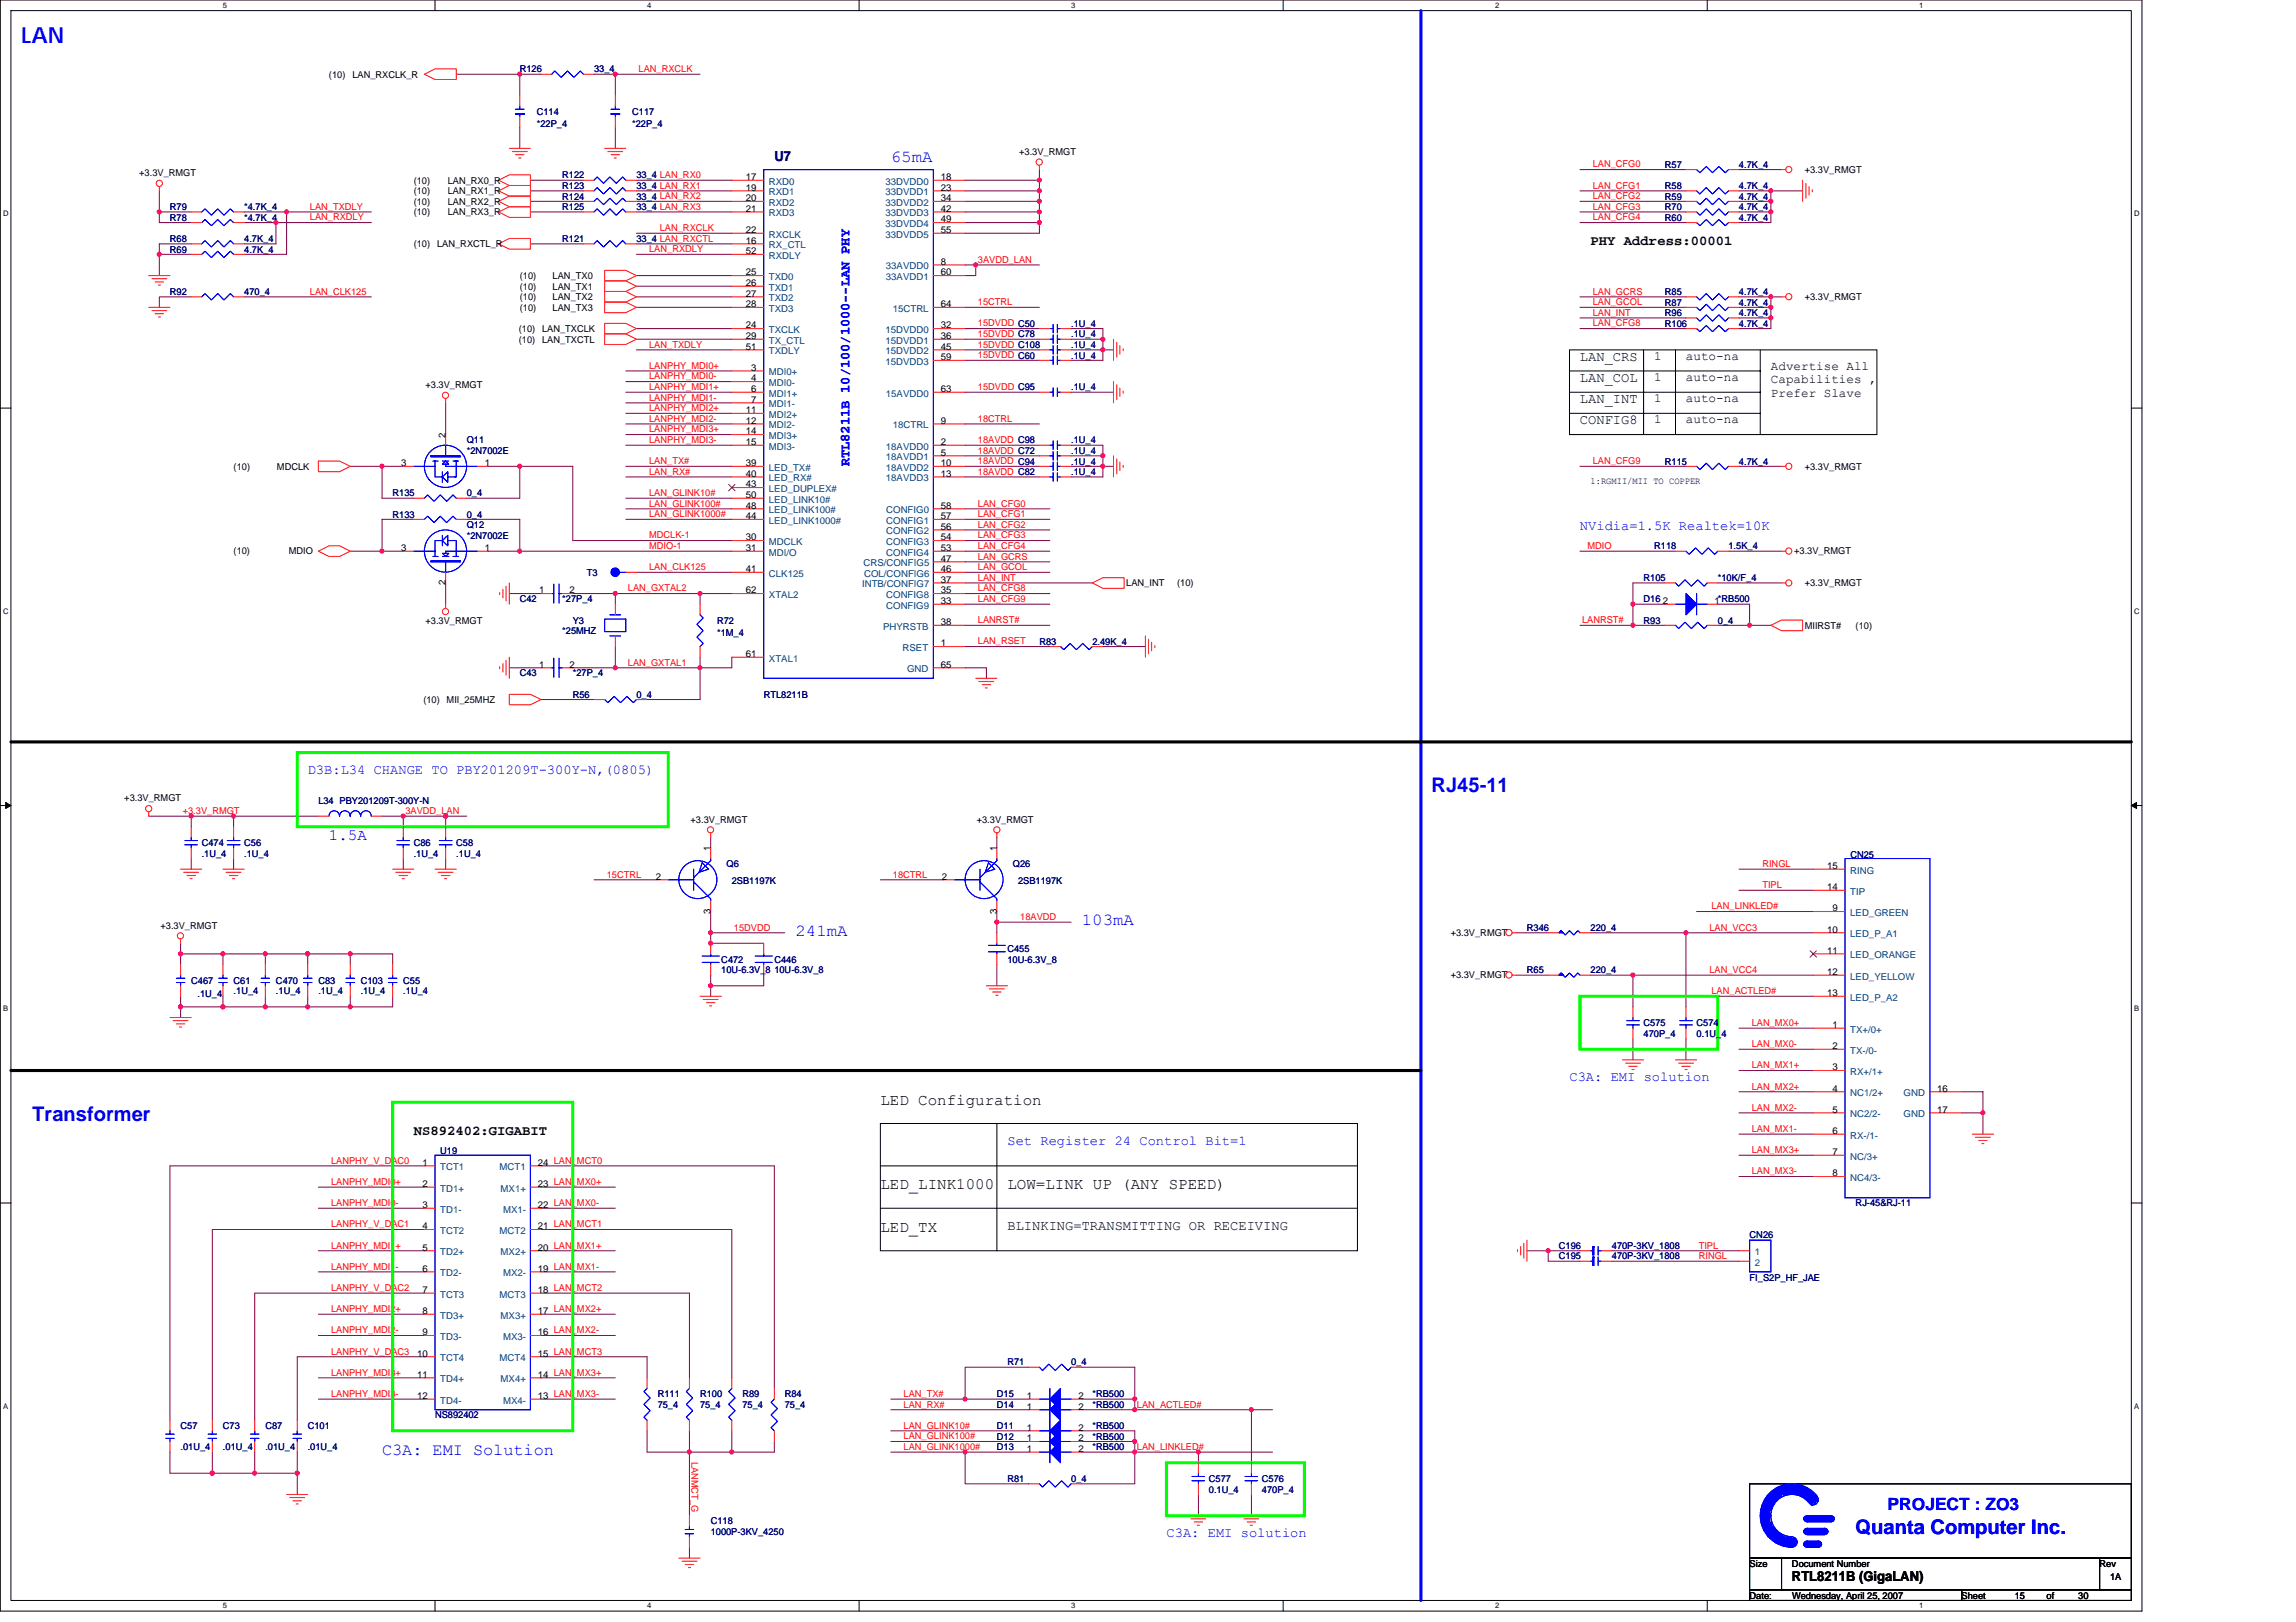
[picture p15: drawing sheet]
<svg xmlns="http://www.w3.org/2000/svg" width="297mm" height="210mm" viewBox="0 0 297 210" stroke-linecap="round" stroke-linejoin="round" font-family="sans-serif">
<defs><g id="words">
<text font-size="2.9" fill="#00f" x="2.8" y="5.5">LAN</text>
<g font-size="2.6" fill="#00f">
<text x="185.2" y="102.6">RJ45-11</text>
<text x="4.2" y="145.1">Transformer</text>
<text x="240.1" y="198.6">Quanta Computer Inc.</text>
</g>
<g font-size="2.2" fill="#00f">
<text x="115.2" y="20.9">65mA</text>
<text x="140" y="119.7">103mA</text>
<text x="102.9" y="121.1">241mA</text>
<text x="49.4" y="188.3">C3A: EMI Solution</text>
<text x="244.2" y="195.4">PROJECT : ZO3</text>
</g>
<text font-size="2.1" fill="#00f" x="42.6" y="108.6">1.5A</text>
<g font-size="2.1">
<text x="113.9" y="142.9">LED Configuration</text>
<text x="113.9" y="153.9">LED_LINK1000</text>
<text x="130.3" y="153.9">LOW=LINK UP (ANY SPEED)</text>
<text x="113.9" y="159.4">LED_TX</text>
</g>
<text font-size="1.8" fill="#000080" x="100.2" y="20.8">U7</text>
<g font-size="1.8">
<text x="205.8" y="31.6">PHY Address:00001</text>
<text x="204.4" y="46.7">LAN_CRS</text>
<text x="204.4" y="52.2">LAN_INT</text>
<text x="204.4" y="49.4">LAN_COL</text>
<text x="204.4" y="54.9">CONFIG8</text>
<text x="53.5" y="146.9">NS892402:GIGABIT</text>
<text x="130.3" y="159.1">BLINKING=TRANSMITTING OR RECEIVING</text>
<text x="231.8" y="204.7">RTL8211B (GigaLAN)</text>
</g>
<g font-size="1.8" fill="#00f">
<text x="109.9" y="60.3" transform="rotate(-90 109.9 60.3)">RTL8211B 10/100/1000--LAN PHY</text>
<text x="204.4" y="68.6">NVidia=1.5K Realtek=10K</text>
<text x="39.8" y="100.2">D3B:L34 CHANGE TO PBY201209T-300Y-N,(0805)</text>
<text x="203" y="139.9">C3A: EMI solution</text>
<text x="130.3" y="148.2">Set Register 24 Control Bit=1</text>
<text x="150.9" y="198.9">C3A: EMI solution</text>
</g>
<g font-size="1.6">
<text x="214" y="46.5">1</text>
<text x="218.1" y="46.5">auto-na</text>
<text x="229.1" y="47.9">Advertise All</text>
<text x="214" y="49.3">1</text>
<text x="214" y="52">1</text>
<text x="218.1" y="49.3">auto-na</text>
<text x="218.1" y="52">auto-na</text>
<text x="229.1" y="49.6">Capabilities ,</text>
<text x="229.1" y="51.3">Prefer Slave</text>
<text x="214" y="54.8">1</text>
<text x="218.1" y="54.8">auto-na</text>
</g>
<g font-size="1.2">
<text x="42.6" y="10">(10)</text>
<text x="45.6" y="10">LAN_RXCLK_R</text>
<text x="18" y="22.8">+3.3V_RMGT</text>
<text x="53.5" y="23.7">(10)</text>
<text x="57.9" y="23.7">LAN_RX0_R</text>
<text x="96.5" y="23.3">17</text>
<text x="121.7" y="23.3">18</text>
<text x="131.8" y="20">+3.3V_RMGT</text>
<text x="233.5" y="22.4">+3.3V_RMGT</text>
<text x="53.5" y="25.1">(10)</text>
<text x="53.5" y="26.5">(10)</text>
<text x="53.5" y="27.9">(10)</text>
<text x="57.9" y="25.1">LAN_RX1_R</text>
<text x="57.9" y="26.5">LAN_RX2_R</text>
<text x="57.9" y="27.9">LAN_RX3_R</text>
<text x="96.5" y="24.7">19</text>
<text x="96.5" y="26">20</text>
<text x="96.5" y="27.4">21</text>
<text x="121.7" y="24.7">23</text>
<text x="121.7" y="26">34</text>
<text x="121.7" y="27.4">42</text>
<text x="121.7" y="28.8">49</text>
<text x="53.5" y="32">(10)</text>
<text x="56.6" y="32">LAN_RXCTL_R</text>
<text x="96.5" y="31.5">16</text>
<text x="96.5" y="30.2">22</text>
<text x="96.5" y="35.6">25</text>
<text x="96.5" y="32.9">52</text>
<text x="121.7" y="34.3">8</text>
<text x="121.7" y="35.6">60</text>
<text x="121.7" y="30.2">55</text>
<text x="67.2" y="36.1">(10)</text>
<text x="67.2" y="37.5">(10)</text>
<text x="67.2" y="38.8">(10)</text>
<text x="67.2" y="40.2">(10)</text>
<text x="71.5" y="36.1">LAN_TX0</text>
<text x="71.5" y="37.5">LAN_TX1</text>
<text x="71.5" y="38.8">LAN_TX2</text>
<text x="71.5" y="40.2">LAN_TX3</text>
<text x="96.5" y="37">26</text>
<text x="96.5" y="38.4">27</text>
<text x="96.5" y="39.8">28</text>
<text x="121.7" y="39.8">64</text>
<text x="233.5" y="38.8">+3.3V_RMGT</text>
<text x="67.1" y="43">(10)</text>
<text x="67.1" y="44.3">(10)</text>
<text x="70.1" y="43">LAN_TXCLK</text>
<text x="70.1" y="44.3">LAN_TXCTL</text>
<text x="96.5" y="42.5">24</text>
<text x="96.5" y="43.9">29</text>
<text x="96.5" y="45.3">51</text>
<text x="97.2" y="48">3</text>
<text x="121.7" y="42.5">32</text>
<text x="121.7" y="43.9">36</text>
<text x="121.7" y="45.3">45</text>
<text x="121.7" y="46.6">59</text>
<text x="55.1" y="50.2">+3.3V_RMGT</text>
<text x="96.5" y="53.5">11</text>
<text x="97.2" y="49.4">4</text>
<text x="97.2" y="50.7">6</text>
<text x="97.2" y="52.1">7</text>
<text x="121.7" y="50.7">63</text>
<text x="57.6" y="56.7" transform="rotate(-90 57.6 56.7)">2</text>
<text x="96.5" y="54.8">12</text>
<text x="96.5" y="56.2">14</text>
<text x="96.5" y="57.6">15</text>
<text x="121.7" y="57.6">2</text>
<text x="121.7" y="59">5</text>
<text x="121.7" y="54.8">9</text>
<text x="30.2" y="60.8">(10)</text>
<text x="35.8" y="60.8">MDCLK</text>
<text x="51.9" y="60.3">3</text>
<text x="62.7" y="60.3">1</text>
<text x="96.5" y="65.8">48</text>
<text x="96.5" y="63.1">43</text>
<text x="96.5" y="61.7">40</text>
<text x="96.5" y="60.3">39</text>
<text x="96.5" y="64.5">50</text>
<text x="121.7" y="60.3">10</text>
<text x="121.7" y="61.7">13</text>
<text x="121.7" y="65.8">58</text>
<text x="205.8" y="62.7">1:RGMII/MII TO COPPER</text>
<text x="233.5" y="60.8">+3.3V_RMGT</text>
<text x="30.2" y="71.8">(10)</text>
<text x="37.4" y="71.8">MDIO</text>
<text x="51.9" y="71.3">3</text>
<text x="62.7" y="71.3">1</text>
<text x="96.5" y="67.2">44</text>
<text x="96.5" y="69.9">30</text>
<text x="96.5" y="71.3">31</text>
<text x="121.7" y="67.2">57</text>
<text x="121.7" y="68.6">56</text>
<text x="121.7" y="69.9">54</text>
<text x="121.7" y="71.3">53</text>
<text x="232.1" y="71.8">+3.3V_RMGT</text>
<text x="57.6" y="75.7" transform="rotate(-90 57.6 75.7)">2</text>
<text x="69.7" y="76.8">1</text>
<text x="73.7" y="76.8">2</text>
<text x="96.5" y="74">41</text>
<text x="96.5" y="76.8">62</text>
<text x="121.7" y="72.7">47</text>
<text x="121.7" y="75.4">37</text>
<text x="121.7" y="74">46</text>
<text x="121.7" y="76.8">35</text>
<text x="145.7" y="75.9">LAN_INT</text>
<text x="152.3" y="75.9">(10)</text>
<text x="233.5" y="75.9">+3.3V_RMGT</text>
<text x="55.1" y="80.7">+3.3V_RMGT</text>
<text x="121.7" y="80.9">38</text>
<text x="121.7" y="83.7">1</text>
<text x="121.7" y="78.2">33</text>
<text x="215.1" y="78.2">2</text>
<text x="221.8" y="78.2">1*RB500</text>
<text x="233.5" y="81.4">MIIRST#</text>
<text x="240.1" y="81.4">(10)</text>
<text x="69.7" y="86.4">1</text>
<text x="73.7" y="86.4">2</text>
<text x="96.5" y="85">61</text>
<text x="121.7" y="86.4">65</text>
<text x="54.8" y="91">(10)</text>
<text x="57.8" y="91">MII_25MHZ</text>
<text x="16.1" y="103.7">+3.3V_RMGT</text>
<text x="89.3" y="106.5">+3.3V_RMGT</text>
<text x="126.4" y="106.5">+3.3V_RMGT</text>
<text x="84.8" y="113.8">2</text>
<text x="91.9" y="110.2" transform="rotate(-90 91.9 110.2)">1</text>
<text x="121.9" y="113.8">2</text>
<text x="128.9" y="110.2" transform="rotate(-90 128.9 110.2)">1</text>
<text x="236.4" y="112.5">15</text>
<text x="91.9" y="118.2" transform="rotate(-90 91.9 118.2)">3</text>
<text x="128.9" y="118.2" transform="rotate(-90 128.9 118.2)">3</text>
<text x="236.4" y="115.2">14</text>
<text x="237.1" y="117.9">9</text>
<text x="20.8" y="120.2">+3.3V_RMGT</text>
<text x="187.7" y="121.1">+3.3V_RMGT</text>
<text x="236.4" y="120.7">10</text>
<text x="236.4" y="123.4">11</text>
<text x="187.7" y="126.6">+3.3V_RMGT</text>
<text x="236.4" y="126.2">12</text>
<text x="236.4" y="128.9">13</text>
<text x="237.1" y="135.8">2</text>
<text x="237.1" y="133">1</text>
<text x="237.1" y="138.5">3</text>
<text x="237.1" y="141.3">4</text>
<text x="237.1" y="144">5</text>
<text x="250.6" y="141.3">16</text>
<text x="250.6" y="144">17</text>
<text x="237.1" y="146.7">6</text>
<text x="237.1" y="149.5">7</text>
<text x="54.6" y="150.9">1</text>
<text x="54.6" y="153.6">2</text>
<text x="69.6" y="150.9">24 LAN_MCT0</text>
<text x="69.6" y="153.6">23 LAN_MX0+</text>
<text x="237.1" y="152.2">8</text>
<text x="54.6" y="156.3">3</text>
<text x="54.6" y="161.8">5</text>
<text x="54.6" y="159.1">4</text>
<text x="69.6" y="156.3">22 LAN_MX0-</text>
<text x="69.6" y="159.1">21 LAN_MCT1</text>
<text x="69.6" y="161.8">20 LAN_MX1+</text>
<text x="54.6" y="164.6">6</text>
<text x="54.6" y="167.3">7</text>
<text x="69.6" y="164.6">19 LAN_MX1-</text>
<text x="69.6" y="167.3">18 LAN_MCT2</text>
<text x="54.6" y="170.1">8</text>
<text x="54.6" y="172.8">9</text>
<text x="69.6" y="172.8">16 LAN_MX2-</text>
<text x="69.6" y="170.1">17 LAN_MX2+</text>
<text x="54" y="175.6">10</text>
<text x="54" y="178.3">11</text>
<text x="69.6" y="175.6">15 LAN_MCT3</text>
<text x="69.6" y="178.3">14 LAN_MX3+</text>
<text x="54" y="181">12</text>
<text x="69.6" y="181">13 LAN_MX3-</text>
<text x="132.8" y="181">1</text>
<text x="132.8" y="182.4">1</text>
<text x="132.8" y="185.1">1</text>
<text x="139.5" y="181">2</text>
<text x="139.5" y="182.4">2</text>
<text x="139.5" y="185.1">2</text>
<text x="132.8" y="186.5">1</text>
<text x="132.8" y="187.9">1</text>
<text x="139.5" y="186.5">2</text>
<text x="139.5" y="187.9">2</text>
<text x="226.4" y="202.8">Size</text>
<text x="231.8" y="202.8">Document Number</text>
<text x="271.6" y="202.8">Rev</text>
<text x="226.4" y="206.9">Date:</text>
<text x="231.8" y="206.9">Wednesday, April 25, 2007</text>
<text x="253.8" y="206.9">Sheet</text>
<text x="260.6" y="206.9">15</text>
<text x="264.8" y="206.9">of</text>
<text x="268.9" y="206.9">30</text>
<text x="273" y="204.4">1A</text>
</g>
<g font-size="1.2" fill="#000080">
<text x="67.2" y="9.4">R126</text>
<text x="76.9" y="9.4">33_4</text>
<text x="69.4" y="16.5">*22P_4</text>
<text x="69.4" y="14.8">C114</text>
<text x="81.8" y="16.5">*22P_4</text>
<text x="81.8" y="14.8">C117</text>
<text x="72.7" y="23.1">R122</text>
<text x="82.3" y="23.1">33_4 LAN_RX0</text>
<text x="215.4" y="21.7">R57</text>
<text x="225" y="21.7">4.7K_4</text>
<text x="22" y="28.6">R78</text>
<text x="22" y="27.2">R79</text>
<text x="31.6" y="28.6">*4.7K_4</text>
<text x="31.6" y="27.2">*4.7K_4</text>
<text x="72.7" y="27.2">R125</text>
<text x="72.7" y="24.4">R123</text>
<text x="72.7" y="25.8">R124</text>
<text x="82.3" y="27.2">33_4 LAN_RX3</text>
<text x="82.3" y="24.4">33_4 LAN_RX1</text>
<text x="82.3" y="25.8">33_4 LAN_RX2</text>
<text x="215.4" y="27.2">R70</text>
<text x="215.4" y="25.8">R59</text>
<text x="215.4" y="24.4">R58</text>
<text x="215.4" y="28.6">R60</text>
<text x="225" y="27.2">4.7K_4</text>
<text x="225" y="25.8">4.7K_4</text>
<text x="225" y="24.4">4.7K_4</text>
<text x="225" y="28.6">4.7K_4</text>
<text x="22" y="31.3">R68</text>
<text x="22" y="32.7">R69</text>
<text x="31.6" y="31.3">4.7K_4</text>
<text x="31.6" y="32.7">4.7K_4</text>
<text x="72.7" y="31.3">R121</text>
<text x="82.3" y="31.3">33_4 LAN_RXCTL</text>
<text x="22" y="38.2">R92</text>
<text x="31.6" y="38.2">470_4</text>
<text x="215.4" y="38.2">R85</text>
<text x="215.4" y="39.5">R87</text>
<text x="215.4" y="40.9">R96</text>
<text x="225" y="38.2">4.7K_4</text>
<text x="225" y="39.5">4.7K_4</text>
<text x="225" y="40.9">4.7K_4</text>
<text x="138.6" y="45">.1U_4</text>
<text x="138.6" y="46.4">.1U_4</text>
<text x="138.6" y="42.3">.1U_4</text>
<text x="138.6" y="43.6">.1U_4</text>
<text x="215.4" y="42.3">R106</text>
<text x="225" y="42.3">4.7K_4</text>
<text x="138.6" y="50.5">.1U_4</text>
<text x="60.4" y="57.4">Q11</text>
<text x="60.4" y="58.7">*2N7002E</text>
<text x="138.6" y="57.4">.1U_4</text>
<text x="138.6" y="58.7">.1U_4</text>
<text x="50.8" y="64.2">R135</text>
<text x="60.4" y="64.2">0_4</text>
<text x="138.6" y="61.5">.1U_4</text>
<text x="138.6" y="60.1">.1U_4</text>
<text x="215.4" y="60.1">R115</text>
<text x="225" y="60.1">4.7K_4</text>
<text x="50.8" y="67">R133</text>
<text x="60.4" y="67">0_4</text>
<text x="60.4" y="68.3">Q12</text>
<text x="60.4" y="69.7">*2N7002E</text>
<text x="214" y="71.1">R118</text>
<text x="223.6" y="71.1">1.5K_4</text>
<text x="67.2" y="77.9">C42</text>
<text x="72.7" y="77.9">*27P_4</text>
<text x="75.9" y="74.5">T3</text>
<text x="212.6" y="77.9">D16</text>
<text x="212.6" y="75.2">R105</text>
<text x="222.2" y="75.2">*10K/F_4</text>
<text x="72.7" y="82">*25MHZ</text>
<text x="74.1" y="80.7">Y3</text>
<text x="92.8" y="80.7">R72</text>
<text x="92.8" y="82.3">*1M_4</text>
<text x="134.5" y="83.4">R83</text>
<text x="141.3" y="83.4">2.49K_4</text>
<text x="212.6" y="80.7">R93</text>
<text x="222.2" y="80.7">0_4</text>
<text x="67.2" y="87.5">C43</text>
<text x="74.1" y="87.5">*27P_4</text>
<text x="74.1" y="90.3">R56</text>
<text x="82.3" y="90.3">0_4</text>
<text x="98.8" y="90.3">RTL8211B</text>
<text x="41.2" y="104">L34 PBY201209T-300Y-N</text>
<text x="26.1" y="109.5">C474</text>
<text x="26.1" y="110.8">.1U_4</text>
<text x="31.6" y="109.5">C56</text>
<text x="31.6" y="110.8">.1U_4</text>
<text x="53.5" y="109.5">C86</text>
<text x="53.5" y="110.8">.1U_4</text>
<text x="59" y="109.5">C58</text>
<text x="59" y="110.8">.1U_4</text>
<text x="94" y="112.2">Q6</text>
<text x="131" y="112.2">Q26</text>
<text x="239.4" y="111">CN25</text>
<text x="94.7" y="114.4">2SB1197K</text>
<text x="131.7" y="114.4">2SB1197K</text>
<text x="93.3" y="124.6">C472</text>
<text x="93.3" y="125.9">10U-6.3V_8</text>
<text x="100.2" y="124.6">C446</text>
<text x="100.2" y="125.9">10U-6.3V_8</text>
<text x="130.3" y="123.2">C455</text>
<text x="130.3" y="124.6">10U-6.3V_8</text>
<text x="197.5" y="125.9">R65</text>
<text x="197.5" y="120.5">R346</text>
<text x="205.8" y="120.5">220_4</text>
<text x="205.8" y="125.9">220_4</text>
<text x="24.7" y="127.3">C467</text>
<text x="25.5" y="129">.1U_4</text>
<text x="30.2" y="127.3">C61</text>
<text x="30.2" y="128.7">.1U_4</text>
<text x="35.7" y="127.3">C470</text>
<text x="35.7" y="128.7">.1U_4</text>
<text x="41.2" y="127.3">C83</text>
<text x="41.2" y="128.7">.1U_4</text>
<text x="46.7" y="127.3">C103</text>
<text x="46.7" y="128.7">.1U_4</text>
<text x="52.2" y="127.3">C55</text>
<text x="52.2" y="128.7">.1U_4</text>
<text x="212.6" y="132.8">C575</text>
<text x="212.6" y="134.2">470P_4</text>
<text x="219.5" y="132.8">C574</text>
<text x="219.5" y="134.2">0.1U_4</text>
<text x="57" y="149.4">U19</text>
<text x="201.7" y="161.6">C196</text>
<text x="208.5" y="161.6">470P-3KV_1808</text>
<text x="226.4" y="160.2">CN26</text>
<text x="240.1" y="156.1">RJ-45&amp;RJ-11</text>
<text x="201.7" y="163">C195</text>
<text x="208.5" y="163">470P-3KV_1808</text>
<text x="226.4" y="165.7">FI_S2P_HF_JAE</text>
<text x="130.3" y="176.7">R71</text>
<text x="138.6" y="176.7">0_4</text>
<text x="23.4" y="184.9">C57</text>
<text x="28.8" y="184.9">C73</text>
<text x="34.3" y="184.9">C87</text>
<text x="39.8" y="184.9">C101</text>
<text x="56.3" y="183.6">NS892402</text>
<text x="85.1" y="180.8">R111</text>
<text x="85.1" y="182.2">75_4</text>
<text x="90.6" y="180.8">R100</text>
<text x="90.6" y="182.2">75_4</text>
<text x="96.1" y="180.8">R89</text>
<text x="96.1" y="182.2">75_4</text>
<text x="101.5" y="180.8">R84</text>
<text x="101.5" y="182.2">75_4</text>
<text x="129" y="180.8">D15</text>
<text x="129" y="182.2">D14</text>
<text x="129" y="184.9">D11</text>
<text x="141.3" y="180.8">*RB500</text>
<text x="141.3" y="182.2">*RB500</text>
<text x="141.3" y="184.9">*RB500</text>
<text x="23.4" y="187.7">.01U_4</text>
<text x="28.8" y="187.7">.01U_4</text>
<text x="34.3" y="187.7">.01U_4</text>
<text x="39.8" y="187.7">.01U_4</text>
<text x="129" y="186.3">D12</text>
<text x="129" y="187.7">D13</text>
<text x="130.3" y="191.8">R81</text>
<text x="138.6" y="191.8">0_4</text>
<text x="141.3" y="186.3">*RB500</text>
<text x="141.3" y="187.7">*RB500</text>
<text x="156.4" y="191.8">C577</text>
<text x="163.3" y="191.8">C576</text>
<text x="91.9" y="197.3">C118</text>
<text x="156.4" y="193.1">0.1U_4</text>
<text x="163.3" y="193.1">470P_4</text>
<text x="91.9" y="198.6">1000P-3KV_4250</text>
</g>
<g font-size="1.2" fill="#f00">
<text x="82.6" y="9.3">LAN_RXCLK</text>
<text x="206.1" y="21.7">LAN_CFG0</text>
<text x="40.1" y="28.5">LAN_RXDLY</text>
<text x="40.1" y="27.2">LAN_TXDLY</text>
<text x="85.4" y="29.9">LAN_RXCLK</text>
<text x="206.1" y="24.4">LAN_CFG1</text>
<text x="206.1" y="25.8">LAN_CFG2</text>
<text x="206.1" y="27.2">LAN_CFG3</text>
<text x="206.1" y="28.5">LAN_CFG4</text>
<text x="84" y="32.6">LAN_RXDLY</text>
<text x="126.5" y="34">3AVDD_LAN</text>
<text x="40.1" y="38.1">LAN_CLK125</text>
<text x="126.5" y="39.5">15CTRL</text>
<text x="206.1" y="39.5">LAN_GCOL</text>
<text x="206.1" y="40.9">LAN_INT</text>
<text x="206.1" y="38.1">LAN_GCRS</text>
<text x="84" y="47.7">LANPHY_MDI0+</text>
<text x="84" y="45">LAN_TXDLY</text>
<text x="126.5" y="43.6">15DVDD C78</text>
<text x="126.5" y="45">15DVDD C108</text>
<text x="126.5" y="46.4">15DVDD C60</text>
<text x="126.5" y="42.2">15DVDD C50</text>
<text x="206.1" y="42.2">LAN_CFG8</text>
<text x="84" y="50.5">LANPHY_MDI1+</text>
<text x="84" y="53.2">LANPHY_MDI2+</text>
<text x="84" y="51.9">LANPHY_MDI1-</text>
<text x="84" y="49.1">LANPHY_MDI0-</text>
<text x="126.5" y="50.5">15DVDD C95</text>
<text x="84" y="56">LANPHY_MDI3+</text>
<text x="84" y="57.3">LANPHY_MDI3-</text>
<text x="84" y="54.6">LANPHY_MDI2-</text>
<text x="126.5" y="57.3">18AVDD C98</text>
<text x="126.5" y="54.6">18CTRL</text>
<text x="126.5" y="58.7">18AVDD C72</text>
<text x="84" y="64.2">LAN_GLINK10#</text>
<text x="84" y="65.6">LAN_GLINK100#</text>
<text x="84" y="60.1">LAN_TX#</text>
<text x="84" y="61.4">LAN_RX#</text>
<text x="126.5" y="61.4">18AVDD C82</text>
<text x="126.5" y="60.1">18AVDD C94</text>
<text x="126.5" y="65.6">LAN_CFG0</text>
<text x="206.1" y="60.1">LAN_CFG9</text>
<text x="84" y="71.1">MDIO-1</text>
<text x="84" y="69.7">MDCLK-1</text>
<text x="84" y="66.9">LAN_GLINK1000#</text>
<text x="126.5" y="69.7">LAN_CFG3</text>
<text x="126.5" y="66.9">LAN_CFG1</text>
<text x="126.5" y="71.1">LAN_CFG4</text>
<text x="126.5" y="68.3">LAN_CFG2</text>
<text x="205.4" y="71.1">MDIO</text>
<text x="81.2" y="76.5">LAN_GXTAL2</text>
<text x="84" y="73.8">LAN_CLK125</text>
<text x="126.5" y="77.9">LAN_CFG9</text>
<text x="126.5" y="72.4">LAN_GCRS</text>
<text x="126.5" y="73.8">LAN_GCOL</text>
<text x="126.5" y="76.5">LAN_CFG8</text>
<text x="126.5" y="75.2">LAN_INT</text>
<text x="126.5" y="83.4">LAN_RSET</text>
<text x="126.5" y="80.6">LANRST#</text>
<text x="204.7" y="80.6">LANRST#</text>
<text x="81.2" y="86.1">LAN_GXTAL1</text>
<text x="23.6" y="105.3">+3.3V_RMGT</text>
<text x="52.4" y="105.3">3AVDD_LAN</text>
<text x="78.5" y="113.6">15CTRL</text>
<text x="115.5" y="113.6">18CTRL</text>
<text x="228" y="112.2">RINGL</text>
<text x="132" y="119.1">18AVDD</text>
<text x="221.4" y="117.7">LAN_LINKLED#</text>
<text x="228" y="114.9">TIPL</text>
<text x="95" y="120.4">15DVDD</text>
<text x="221.1" y="120.4">LAN_VCC3</text>
<text x="221.1" y="125.9">LAN_VCC4</text>
<text x="221.4" y="128.7">LAN_ACTLED#</text>
<text x="226.6" y="132.8">LAN_MX0+</text>
<text x="226.6" y="135.5">LAN_MX0-</text>
<text x="226.6" y="138.3">LAN_MX1+</text>
<text x="226.6" y="141">LAN_MX2+</text>
<text x="226.6" y="143.7">LAN_MX2-</text>
<text x="226.6" y="149.2">LAN_MX3+</text>
<text x="226.6" y="146.5">LAN_MX1-</text>
<text x="42.8" y="153.4">LANPHY_MDI0+</text>
<text x="42.8" y="150.6">LANPHY_V_DAC0</text>
<text x="226.6" y="152">LAN_MX3-</text>
<text x="42.8" y="156.1">LANPHY_MDI0-</text>
<text x="42.8" y="161.6">LANPHY_MDI1+</text>
<text x="42.8" y="158.8">LANPHY_V_DAC1</text>
<text x="219.8" y="161.6">TIPL</text>
<text x="42.8" y="167.1">LANPHY_V_DAC2</text>
<text x="42.8" y="164.3">LANPHY_MDI1-</text>
<text x="219.8" y="162.9">RINGL</text>
<text x="42.8" y="169.8">LANPHY_MDI2+</text>
<text x="42.8" y="172.6">LANPHY_MDI2-</text>
<text x="42.8" y="175.3">LANPHY_V_DAC3</text>
<text x="42.8" y="178">LANPHY_MDI3+</text>
<text x="42.8" y="180.8">LANPHY_MDI3-</text>
<text x="116.9" y="184.9">LAN_GLINK10#</text>
<text x="116.9" y="182.2">LAN_RX#</text>
<text x="116.9" y="180.8">LAN_TX#</text>
<text x="147.1" y="182.2">LAN_ACTLED#</text>
<text x="89.5" y="189.1" transform="rotate(90 89.5 189.1)">LANMCT_G</text>
<text x="116.9" y="187.6">LAN_GLINK1000#</text>
<text x="116.9" y="186.3">LAN_GLINK100#</text>
<text x="147.1" y="187.6">LAN_LINKLED#</text>
</g>
<g font-size="1.2" fill="#004080">
<text x="99.5" y="23.9">RXD0</text>
<text x="114.6" y="23.9">33DVDD0</text>
<text x="99.5" y="25.3">RXD1</text>
<text x="99.5" y="26.6">RXD2</text>
<text x="99.5" y="28">RXD3</text>
<text x="114.6" y="25.3">33DVDD1</text>
<text x="114.6" y="26.6">33DVDD2</text>
<text x="114.6" y="28">33DVDD3</text>
<text x="114.6" y="29.4">33DVDD4</text>
<text x="99.5" y="32.1">RX_CTL</text>
<text x="99.5" y="30.8">RXCLK</text>
<text x="99.5" y="33.5">RXDLY</text>
<text x="114.6" y="30.8">33DVDD5</text>
<text x="114.6" y="34.9">33AVDD0</text>
<text x="99.5" y="36.2">TXD0</text>
<text x="99.5" y="37.6">TXD1</text>
<text x="99.5" y="39">TXD2</text>
<text x="99.5" y="40.3">TXD3</text>
<text x="114.6" y="36.2">33AVDD1</text>
<text x="115.5" y="40.3">15CTRL</text>
<text x="99.5" y="43.1">TXCLK</text>
<text x="99.5" y="44.5">TX_CTL</text>
<text x="99.5" y="45.8">TXDLY</text>
<text x="114.6" y="43.1">15DVDD0</text>
<text x="114.6" y="44.5">15DVDD1</text>
<text x="114.6" y="45.8">15DVDD2</text>
<text x="114.6" y="47.2">15DVDD3</text>
<text x="99.5" y="50">MDI0-</text>
<text x="99.5" y="48.6">MDI0+</text>
<text x="99.5" y="51.3">MDI1+</text>
<text x="99.5" y="52.7">MDI1-</text>
<text x="114.6" y="51.3">15AVDD0</text>
<text x="99.5" y="54.1">MDI2+</text>
<text x="99.5" y="55.4">MDI2-</text>
<text x="99.5" y="56.8">MDI3+</text>
<text x="99.5" y="58.2">MDI3-</text>
<text x="114.6" y="58.2">18AVDD0</text>
<text x="114.6" y="59.6">18AVDD1</text>
<text x="115.5" y="55.4">18CTRL</text>
<text x="99.5" y="63.7">LED_DUPLEX#</text>
<text x="99.5" y="62.3">LED_RX#</text>
<text x="99.5" y="60.9">LED_TX#</text>
<text x="99.5" y="65">LED_LINK10#</text>
<text x="114.6" y="60.9">18AVDD2</text>
<text x="114.6" y="62.3">18AVDD3</text>
<text x="99.5" y="66.4">LED_LINK100#</text>
<text x="99.5" y="67.8">LED_LINK1000#</text>
<text x="99.5" y="70.5">MDCLK</text>
<text x="99.5" y="71.9">MDI/O</text>
<text x="114.7" y="66.4">CONFIG0</text>
<text x="114.7" y="67.8">CONFIG1</text>
<text x="114.7" y="69.2">CONFIG2</text>
<text x="114.7" y="70.5">CONFIG3</text>
<text x="114.7" y="71.9">CONFIG4</text>
<text x="99.5" y="74.6">CLK125</text>
<text x="99.5" y="77.4">XTAL2</text>
<text x="111.5" y="76">INTB/CONFIG7</text>
<text x="111.7" y="73.3">CRS/CONFIG5</text>
<text x="111.8" y="74.6">COL/CONFIG6</text>
<text x="114.7" y="77.4">CONFIG8</text>
<text x="114.3" y="81.5">PHYRSTB</text>
<text x="114.7" y="78.8">CONFIG9</text>
<text x="99.5" y="85.6">XTAL1</text>
<text x="116.8" y="84.2">RSET</text>
<text x="117.3" y="87">GND</text>
<text x="239.4" y="113.1">RING</text>
<text x="239.4" y="115.8">TIP</text>
<text x="239.4" y="118.5">LED_GREEN</text>
<text x="239.4" y="121.3">LED_P_A1</text>
<text x="239.4" y="124">LED_ORANGE</text>
<text x="239.4" y="126.8">LED_YELLOW</text>
<text x="239.4" y="129.5">LED_P_A2</text>
<text x="239.4" y="136.4">TX-/0-</text>
<text x="239.4" y="133.6">TX+/0+</text>
<text x="239.4" y="139.1">RX+/1+</text>
<text x="239.4" y="141.9">NC1/2+</text>
<text x="246.3" y="141.9">GND</text>
<text x="239.4" y="144.6">NC2/2-</text>
<text x="239.4" y="147.3">RX-/1-</text>
<text x="246.3" y="144.6">GND</text>
<text x="57" y="151.4">TCT1</text>
<text x="57" y="154.2">TD1+</text>
<text x="64.6" y="151.4">MCT1</text>
<text x="64.8" y="154.2">MX1+</text>
<text x="239.4" y="150.1">NC/3+</text>
<text x="239.4" y="152.8">NC4/3-</text>
<text x="57" y="156.9">TD1-</text>
<text x="57" y="159.7">TCT2</text>
<text x="64.6" y="159.7">MCT2</text>
<text x="65.1" y="156.9">MX1-</text>
<text x="57" y="162.4">TD2+</text>
<text x="57" y="165.2">TD2-</text>
<text x="57" y="167.9">TCT3</text>
<text x="64.6" y="167.9">MCT3</text>
<text x="64.8" y="162.4">MX2+</text>
<text x="65.1" y="165.2">MX2-</text>
<text x="227" y="162.4">1</text>
<text x="227" y="163.8">2</text>
<text x="57" y="170.6">TD3+</text>
<text x="57" y="173.4">TD3-</text>
<text x="64.8" y="170.6">MX3+</text>
<text x="65.1" y="173.4">MX3-</text>
<text x="57" y="176.1">TCT4</text>
<text x="57" y="178.9">TD4+</text>
<text x="64.6" y="176.1">MCT4</text>
<text x="64.8" y="178.9">MX4+</text>
<text x="57" y="181.6">TD4-</text>
<text x="65.1" y="181.6">MX4-</text>
</g>
<g font-size="1">
<text x="28.8" y="1">5</text>
<text x="83.7" y="1">4</text>
<text x="138.6" y="1">3</text>
<text x="193.4" y="1">2</text>
<text x="248.3" y="1">1</text>
<text x=".4" y="28">D</text>
<text x="276.1" y="28">D</text>
<text x=".4" y="79.4">C</text>
<text x="276.1" y="79.4">C</text>
<text x=".4" y="130.9">B</text>
<text x="276.1" y="130.9">B</text>
<text x=".4" y="182.3">A</text>
<text x="276.1" y="182.3">A</text>
<text x="28.8" y="208.2">5</text>
<text x="83.7" y="208.2">4</text>
<text x="138.6" y="208.2">3</text>
<text x="193.4" y="208.2">2</text>
<text x="248.3" y="208.2">1</text>
</g>
</g></defs>
<path d="M0 0h277.1v208.5h-277.1zM1.4 1.4h274.3v205.7h-274.3z" fill="none" stroke="#000" stroke-width=".13"/>
<g fill="#fff">
<path d="M28.8 .1h.6v1.1h-.6z"/>
<path d="M28.8 207.3h.6v1.1h-.6z"/>
</g>
<path d="M56.3 0v1.4M56.3 207.1v1.4" fill="none" stroke="#000" stroke-width=".13"/>
<g fill="#fff">
<path d="M83.7 .1h.6v1.1h-.6z"/>
<path d="M83.7 207.3h.6v1.1h-.6z"/>
</g>
<path d="M111.1 0v1.4M111.1 207.1v1.4" fill="none" stroke="#000" stroke-width=".13"/>
<g fill="#fff">
<path d="M138.6 .1h.5v1.1h-.5z"/>
<path d="M138.6 207.3h.5v1.1h-.5z"/>
</g>
<path d="M166 0v1.4M166 207.1v1.4" fill="none" stroke="#000" stroke-width=".13"/>
<g fill="#fff">
<path d="M193.4 .1h.6v1.1h-.6z"/>
<path d="M193.4 207.3h.6v1.1h-.6z"/>
</g>
<path d="M220.9 0v1.4M220.9 207.1v1.4" fill="none" stroke="#000" stroke-width=".13"/>
<g fill="#fff">
<path d="M248.3 .1h.6v1.1h-.6z"/>
<path d="M248.3 207.3h.6v1.1h-.6z"/>
<path d="M.4 27.1h.7v1.1h-.7z"/>
<path d="M276.1 27.1h.7v1.1h-.7z"/>
<path d="M.4 78.5h.7v1.1h-.7z"/>
<path d="M276.1 78.5h.7v1.1h-.7z"/>
</g>
<path d="M0 52.8h1.4M275.7 52.8h1.4" fill="none" stroke="#000" stroke-width=".13"/>
<g fill="#fff">
<path d="M.4 130h.7v1.1h-.7z"/>
<path d="M276.1 130h.7v1.1h-.7z"/>
</g>
<path d="M0 104.2h1.4M275.7 104.2h1.4" fill="none" stroke="#000" stroke-width=".13"/>
<path d="M.7 103.8l.7 .4-.7 .4zM275.7 104.2l.7-.4v.8z" fill="#000" stroke="#000" stroke-width=".13"/>
<g fill="#fff">
<path d="M.4 181.4h.7v1.1h-.7z"/>
<path d="M276.1 181.4h.7v1.1h-.7z"/>
</g>
<g fill="none" stroke="#000" stroke-width=".13">
<path d="M203 48h24.7M203 50.8h24.7M203 53.5h24.7M203 45.3h39.8v10.9h-39.8zM212.6 45.3v10.9M216.8 45.3v10.9M227.7 45.3v10.9M0 155.7h1.4M113.9 145.4h61.7v16.5h-61.7zM113.9 150.9h61.7M113.9 156.4h61.7M129 145.4v16.5"/>
<path d="M275.7 155.7h1.4M226.4 192h49.3v9.6h-49.3zM226.4 201.6h4.1v4.1h-4.1zM226.4 205.7h27.4v1.4h-27.4zM230.5 201.6h41.1v4.1h-41.1zM253.8 205.7h21.9v1.4h-21.9zM271.6 201.6h4.1v4.1h-4.1z"/>
</g>
<g fill="none" stroke="#800040" stroke-width=".13">
<path d="M59 9.6h8.2v2.7M67.2 16.5v2.7M67.2 9.6h2.8M76.9 9.6h2.7M79.6 16.5v2.7M90.6 9.6h-11v2.7M20.6 24.7v4.1h4.1M20.6 27.4h4.1M20.6 32.9h4.1M24.7 38.4h-4.1v1.4M24.7 31.6h-4.1v4.1M31.6 28.8h16.4"/>
<path d="M31.6 38.4h16.4M31.6 27.4h16.4M35.7 28.8v2.8h-4.1M37.1 27.4v5.5h-5.5M68.6 24.7h6.9M68.6 26.1h6.9M68.6 27.4h6.9M68.6 31.6h6.9M68.6 23.3h6.9M82.3 39.8h12.4M82.3 24.7h12.4M82.3 26.1h12.4"/>
<path d="M82.3 35.7h12.4M82.3 38.4h12.4M82.3 27.4h12.4M82.3 31.6h12.4M82.3 30.2h12.4M82.3 32.9h12.4M82.3 37h12.4M82.3 23.3h12.4M124.9 34.3h1.3v1.4h-1.3M124.9 39.8h9.6M124.9 24.7h9.6M124.9 28.8h9.6"/>
<path d="M124.9 26.1h9.6M124.9 27.4h9.6M124.9 23.3h9.6M126.2 34.3h8.3M134.5 21.9v8.3h-9.6M204.4 39.8h13.7M204.4 24.7h13.7M204.4 28.8h13.7M204.4 26.1h13.7M204.4 38.4h13.7M204.4 27.4h13.7M204.4 21.9h13.7"/>
<path d="M225 39.8h4.1M225 24.7h8.2M225 26.1h4.1M225 38.4h5.5M225 27.4h4.1M225 21.9h5.5M229.1 38.4v4.1h-4.1M229.1 24.7v4.1h-4.1M57.7 52.1v4.1M81 48h13.7M81 50.8h13.7M81 56.2h13.7"/>
<path d="M81 57.6h13.7M81 53.5h13.7M81 52.1h13.7M81 54.9h13.7M81 49.4h13.7M82.3 42.5h12.4M82.3 43.9h12.4M82.3 45.3h12.4M124.9 42.5h9.6M124.9 50.8h9.6M124.9 43.9h9.6M124.9 57.6h9.6"/>
<path d="M124.9 45.3h9.6M124.9 59h9.6M124.9 46.6h9.6M124.9 54.9h9.6M138.6 42.5h4.1v4.1h-4.1M138.6 50.8h5.5M138.6 43.9h4.1M138.6 57.6h4.1v4.1h-4.1M138.6 45.3h5.5M138.6 59h4.1M204.4 42.5h13.7M204.4 41.1h13.7"/>
<path d="M225 41.1h4.1M45.3 60.3h6.9M45.3 71.3h6.9M49.4 60.3v4.2h4.1M53.5 67.2h-4.1v4.1M57.7 75.4v2.8M60.4 67.2h6.8v4.1M63.1 60.3h4.1v4.2h-6.8M63.1 71.3h31.6M65.9 76.8h4.1M67.2 60.3h6.9v9.7h20.6M74.1 76.8h20.6"/>
<path d="M79.6 76.8v1.4M81 64.5h13.7M81 60.3h13.7M81 61.7h13.7M81 67.2h13.7M81 65.8h13.7M82.3 74.1h12.4M90.6 76.8v1.4M124.9 60.3h9.6M124.9 78.2h10.9M124.9 72.7h10.9M124.9 76.8h10.9"/>
<path d="M124.9 74.1h10.9M124.9 61.7h9.6M124.9 71.3h10.9M124.9 70h10.9M124.9 67.2h10.9M124.9 65.8h10.9M124.9 75.4h16.4M124.9 68.6h10.9M138.6 60.3h5.5M204.4 60.3h13.7M204.4 71.3h12.4M211.3 78.2h4.1"/>
<path d="M215.4 75.4h-4.1v5.5M222.2 78.2h4.2v2.7M222.2 75.4h8.3M223.6 71.3h6.9M225 60.3h5.5M65.9 86.4h4.1M70 90.5h6.9M79.6 83.7v2.7M90.6 85v5.5h-6.9M94.7 85v1.4h-20.6M124.9 83.7h10.9M124.9 80.9h10.9"/>
<path d="M124.9 86.4h2.7v1.4M142.7 83.7h5.5M204.4 80.9h11M222.2 80.9h6.9M19.2 105.6h5.5M24.7 105.6h5.5v1.4M24.7 105.6v1.4M24.7 111.1v1.4M30.2 111.1v1.4M30.2 105.6h11M49.4 105.6h11M52.2 105.6v1.4"/>
<path d="M52.2 111.1v1.4M57.7 105.6v1.4M57.7 111.1v1.4M76.9 113.9h8.2M91.9 108.4v1.3M91.9 118v4.1h6.9M113.9 113.9h8.2M129 108.4v1.3M129 118v2.7M129 119.3h9.6M219.5 118h15.1M225 112.5h9.6"/>
<path d="M225 115.2h9.6M23.4 122.1v2.7M23.4 128.9v2.8M23.4 123.4h27.4v1.4M28.8 123.4v1.4M28.8 128.9v1.4M34.3 123.4v1.4M34.3 128.9v1.4M39.8 123.4v1.4M39.8 128.9v1.4M45.3 123.4v1.4M45.3 128.9v1.4"/>
<path d="M50.8 128.9v1.4h-27.4M91.9 126.2v2.7M91.9 120.7h9.6M98.8 126.2v1.4h-6.9M129 124.8v2.8M196.2 120.7h4.1M196.2 126.2h4.1M205.8 126.2h5.5v4.1M205.8 120.7h12.3v9.6M211.3 134.4v2.8M211.3 126.2h23.3M218.1 120.7h16.5"/>
<path d="M218.1 134.4v2.8M219.5 128.9h15.1M225 138.5h9.6M225 133.1h9.6M225 135.8h9.6M41.2 156.4h13.7M41.2 153.6h13.7M54.9 150.9h-32.9v32.9M54.9 159.1h-27.4v24.7M70 156.4h9.6M70 150.9h30.2v28.8M70 159.1h24.7v19.2"/>
<path d="M70 153.6h9.6M225 141.3h9.6M225 144h9.6M225 149.5h9.6M225 152.3h9.6M225 146.8h9.6M253.8 141.3h2.7v5.5M253.8 144h2.7M41.2 161.9h13.7M41.2 172.8h13.7M41.2 170.1h13.7M41.2 178.3h13.7"/>
<path d="M41.2 164.6h13.7M54.9 167.3h-21.9v16.5M54.9 175.6h-16.4v8.2M70 161.9h9.6M70 175.6h13.7v2.7M70 172.8h9.6M70 167.3h19.2v11M70 170.1h9.6M70 178.3h9.6M70 164.6h9.6M133.1 176.9h-8.2v4.2h-9.7M140 176.9h6.8v5.5"/>
<path d="M197.5 161.9h6.9M200.3 161.9v1.3h4.1M208.5 161.9h16.5M208.5 163.2h16.5M22 187.9v2.7h16.5M27.5 187.9v2.7M33 187.9v2.7M38.5 187.9v5.5M41.2 181.1h13.7M70 181.1h9.6M83.7 185.2v2.7h16.5v-1.4M89.2 185.2v11"/>
<path d="M94.7 185.2v2.7M115.2 187.9h9.7v4.1h8.2M115.2 182.4h17.9M115.2 186.5h17.9M115.2 185.2h17.9M124.9 181.1h8.2M124.9 187.9h8.2M140 181.1h6.8M140 187.9h6.8M140 182.4h24.6M140 185.2h6.8v2.7M140 186.5h6.8"/>
<path d="M146.8 187.9v4.1h-6.8M146.8 187.9h8.2v1.4M155 187.9h9.6M155 193.4v2.8M161.9 182.4v6.9M161.9 193.4v2.8M89.2 200.3v1.3"/>
</g>
<g fill="#f0f" stroke="#f0f" stroke-width=".13">
<circle cx="90.6" cy="76.8" r=".27"/>
<circle cx="35.7" cy="28.8" r=".27"/>
<circle cx="37.1" cy="27.4" r=".27"/>
<circle cx="79.6" cy="76.8" r=".27"/>
<circle cx="226.3" cy="80.9" r=".27"/>
<circle cx="229.1" cy="41.1" r=".27"/>
<circle cx="94.7" cy="187.9" r=".27"/>
<circle cx="229.1" cy="26" r=".27"/>
<circle cx="126.2" cy="34.3" r=".27"/>
<circle cx="91.9" cy="120.7" r=".27"/>
<circle cx="67.2" cy="60.3" r=".27"/>
<circle cx="49.4" cy="71.3" r=".27"/>
<circle cx="229.1" cy="24.7" r=".27"/>
<circle cx="142.7" cy="60.3" r=".27"/>
<circle cx="134.5" cy="23.3" r=".27"/>
<circle cx="129" cy="119.3" r=".27"/>
<circle cx="67.2" cy="71.3" r=".27"/>
<circle cx="89.2" cy="187.9" r=".27"/>
<circle cx="38.4" cy="190.6" r=".27"/>
<circle cx="32.9" cy="190.6" r=".27"/>
<circle cx="229.1" cy="27.4" r=".27"/>
<circle cx="142.7" cy="45.3" r=".27"/>
<circle cx="20.6" cy="32.9" r=".27"/>
<circle cx="20.6" cy="27.4" r=".27"/>
<circle cx="134.5" cy="28.8" r=".27"/>
<circle cx="134.5" cy="27.4" r=".27"/>
<circle cx="134.5" cy="24.7" r=".27"/>
<circle cx="134.5" cy="26" r=".27"/>
<circle cx="27.5" cy="190.6" r=".27"/>
<circle cx="142.7" cy="43.9" r=".27"/>
<circle cx="142.7" cy="59" r=".27"/>
<circle cx="229.1" cy="39.8" r=".27"/>
<circle cx="229.1" cy="38.4" r=".27"/>
<circle cx="90.6" cy="86.4" r=".27"/>
<circle cx="79.6" cy="86.4" r=".27"/>
<circle cx="49.4" cy="60.3" r=".27"/>
<circle cx="24.7" cy="105.6" r=".27"/>
<circle cx="91.9" cy="127.6" r=".27"/>
<circle cx="91.9" cy="122.1" r=".27"/>
<circle cx="211.2" cy="78.2" r=".27"/>
<circle cx="211.2" cy="80.9" r=".27"/>
<circle cx="23.4" cy="123.4" r=".27"/>
<circle cx="34.3" cy="123.4" r=".27"/>
<circle cx="23.4" cy="130.3" r=".27"/>
<circle cx="39.8" cy="123.4" r=".27"/>
<circle cx="28.8" cy="123.4" r=".27"/>
<circle cx="28.8" cy="130.3" r=".27"/>
<circle cx="34.3" cy="130.3" r=".27"/>
<circle cx="45.3" cy="123.4" r=".27"/>
<circle cx="39.8" cy="130.3" r=".27"/>
<circle cx="45.3" cy="130.3" r=".27"/>
<circle cx="256.5" cy="144" r=".27"/>
<circle cx="155" cy="187.9" r=".27"/>
<circle cx="146.8" cy="181" r=".27"/>
<circle cx="146.8" cy="186.5" r=".27"/>
<circle cx="124.8" cy="181" r=".27"/>
<circle cx="124.8" cy="187.9" r=".27"/>
<circle cx="200.3" cy="161.8" r=".27"/>
<circle cx="52.2" cy="105.6" r=".27"/>
<circle cx="57.6" cy="105.6" r=".27"/>
<circle cx="30.2" cy="105.6" r=".27"/>
<circle cx="218.1" cy="120.7" r=".27"/>
<circle cx="211.2" cy="126.2" r=".27"/>
<circle cx="67.2" cy="9.6" r=".27"/>
<circle cx="79.6" cy="9.6" r=".27"/>
<circle cx="146.8" cy="187.9" r=".27"/>
<circle cx="161.9" cy="182.4" r=".27"/>
<circle cx="146.8" cy="182.4" r=".27"/>
</g>
<g fill="none" stroke="#f00" stroke-width=".13">
<path d="M54.9 9.6l1.4-.7h2.7v1.4h-2.7zM65.9 19.2h2.7M66.3 19.6h1.9M67.2 12.3v1.4M67.2 15.1v1.4M70 9.6h1.4M75.5 9.6h1.4M78.2 19.2h2.8M78.6 19.6h2M79.6 12.3v1.4M79.6 15.1v1.4M19.2 35.7h2.8"/>
<path d="M19.2 39.8h2.8M19.7 36.1h1.9M20.1 36.5h1.1M20.5 36.9h.3M20.6 24.2v.5M24.7 38.4h1.4M24.7 31.6h1.4M24.7 27.4h1.4M24.7 28.8h1.4M24.7 32.9h1.4M30.2 38.4h1.4M30.2 31.6h1.4"/>
<path d="M30.2 27.4h1.4M30.2 28.8h1.4M30.2 32.9h1.4M64.5 31.6l1.4-.7h2.7v1.3h-2.7zM64.5 23.3l1.4-.7h2.7v1.4h-2.7zM64.5 24.7l1.4-.7h2.7v1.4h-2.7zM64.5 26.1l1.4-.7h2.7v1.4h-2.7zM64.5 27.4l1.4-.6h2.7v1.3h-2.7zM66.7 20h1.1M67.1 20.4h.3M75.5 31.6h1.4M75.5 27.4h1.4"/>
<path d="M75.5 26.1h1.4M75.5 23.3h1.4M75.5 24.7h1.4M78.2 35h2.8l1.3 .7-1.3 .6h-2.8zM78.2 36.3h2.8l1.3 .7-1.3 .7h-2.8zM78.2 37.7h2.8l1.3 .7-1.3 .7h-2.8zM78.2 39.1h2.8l1.3 .7-1.3 .7h-2.8zM79.1 20h1.1M79.5 20.4h.2M81 31.6h1.3M81 27.4h1.3M81 26.1h1.3"/>
<path d="M81 23.3h1.3M81 24.7h1.3M94.7 38.4h4.1M94.7 35.7h4.1M94.7 39.8h4.1M94.7 31.6h4.1M94.7 27.4h4.1M94.7 26.1h4.1M94.7 32.9h4.1M94.7 23.3h4.1M94.7 24.7h4.1M94.7 30.2h4.1"/>
<path d="M94.7 37h4.1M120.8 35.7h4.1M120.8 39.8h4.1M120.8 27.4h4.1M120.8 28.8h4.1M120.8 26.1h4.1M120.8 23.3h4.1M120.8 24.7h4.1M120.8 30.2h4.1M120.8 34.3h4.1M134.5 21.4v.5M218.1 38.4h1.4"/>
<path d="M218.1 21.9h1.4M218.1 39.8h1.4M218.1 27.4h1.4M218.1 28.8h1.4M218.1 26.1h1.4M218.1 24.7h1.4M223.6 38.4h1.4M223.6 21.9h1.4M223.6 39.8h1.4M223.6 27.4h1.4M223.6 28.8h1.4M223.6 26.1h1.4"/>
<path d="M223.6 24.7h1.4M230.5 38.4h.5M230.5 21.9h.5M233.2 23.3v2.8M233.6 23.7v2M234 24.2v1.1M234.5 24.6v.2M19.7 40.2h1.9M20.1 40.6h1.1M20.5 41h.3M41.2 59.7h2.7l1.4 .6-1.4 .7h-2.7zM57.7 51.6v.5"/>
<path d="M57.7 56.2v1.4M78.2 41.8h2.8l1.3 .7-1.3 .7h-2.8zM78.2 43.2h2.8l1.3 .7-1.3 .7h-2.8zM94.7 42.5h4.1M94.7 50.8h4.1M94.7 57.6h4.1M94.7 45.3h4.1M94.7 49.4h4.1M94.7 48h4.1M94.7 52.1h4.1M94.7 53.5h4.1M94.7 54.9h4.1"/>
<path d="M94.7 56.2h4.1M94.7 43.9h4.1M120.8 46.6h4.1M120.8 42.5h4.1M120.8 50.8h4.1M120.8 57.6h4.1M120.8 45.3h4.1M120.8 54.9h4.1M120.8 43.9h4.1M120.8 59h4.1M134.5 46.6h1.3M134.5 42.5h1.3"/>
<path d="M134.5 50.8h1.3M134.5 57.6h1.3M134.5 45.3h1.3M134.5 43.9h1.3M134.5 59h1.3M137.2 46.6h1.4M137.2 42.5h1.4M137.2 50.8h1.4M137.2 57.6h1.4M137.2 45.3h1.4M137.2 43.9h1.4M137.2 59h1.4"/>
<path d="M144.1 43.9v2.7M144.1 49.4v2.7M144.1 59v2.7M144.5 44.3v1.9M144.5 49.8v1.9M144.5 59.4v1.9M144.9 44.7v1.1M144.9 50.2v1.1M144.9 59.8v1.1M145.3 45.1v.3M145.3 50.6v.3M218.1 42.5h1.4"/>
<path d="M218.1 41.1h1.4M223.6 42.5h1.4M223.6 41.1h1.4M41.2 71.3l1.4-.7h1.3l1.4 .7-1.4 .7h-1.3zM52.2 71.3h1.3M52.2 60.3h1.3M53.5 64.5h1.4M53.5 67.2h1.4M57.7 74.1v1.3M57.7 78.2v.5M59 64.5h1.4M59 67.2h1.4"/>
<path d="M61.8 71.3h1.3M61.8 60.3h1.3M64.6 76.7v.2M65.1 76.3v1.1M65.5 75.9v1.9M65.9 75.4v2.8M70 76.8h1.4M72.7 76.8h1.4M79.6 78.2v1.4M81 74.1h1.3M90.6 78.2v1.4M94.7 71.3h4.1"/>
<path d="M94.7 60.3h4.1M94.7 64.5h4.1M94.7 67.2h4.1M94.7 61.7h4.1M94.7 65.8h4.1M94.7 74.1h4.1M94.7 63.1h4.1M94.7 76.8h4.1M94.7 70h4.1M120.8 75.4h4.1M120.8 71.3h4.1M120.8 60.3h4.1"/>
<path d="M120.8 67.2h4.1M120.8 61.7h4.1M120.8 78.2h4.1M120.8 65.8h4.1M120.8 72.7h4.1M120.8 74.1h4.1M120.8 76.8h4.1M120.8 68.6h4.1M120.8 70h4.1M134.5 60.3h1.3M134.5 61.7h1.3M137.2 60.3h1.4"/>
<path d="M137.2 61.7h1.4M141.3 75.4l1.4-.6h2.7v1.3h-2.7zM145.3 60.2v.3M215.4 75.4h1.4M215.4 78.2h1.4M216.8 71.3h1.3M218.1 60.3h1.4M220.9 75.4h1.3M220.9 78.2h1.3M222.2 71.3h1.4M223.6 60.3h1.4M230.5 75.4h.5"/>
<path d="M230.5 71.3h.5M230.5 60.3h.5M64.6 86.3v.3M65.1 85.9v1.1M65.5 85.4v2M65.9 89.9h2.7l1.4 .6-1.4 .7h-2.7zM65.9 85v2.8M70 86.4h1.4M72.7 86.4h1.4M76.9 90.5h1.3M79.6 82.3v1.4M82.3 90.5h1.4"/>
<path d="M90.6 83.7v1.3M94.7 85h4.1M120.8 80.9h4.1M120.8 86.4h4.1M120.8 83.7h4.1M126.2 87.8h2.8M126.6 88.2h2M127.1 88.6h1.1M127.5 89h.2M135.8 83.7h1.4M141.3 83.7h1.4M148.2 82.3v2.7"/>
<path d="M148.6 82.7v1.9M149 83.1v1.1M149.4 83.5v.3M215.4 80.9h1.4M220.9 80.9h1.3M229.1 80.9l1.4-.7h2.7v1.4h-2.7zM19.2 105.1v.5M23.4 112.5h2.7M23.8 112.9h1.9M24.2 113.3h1.1M24.6 113.7h.3M24.7 107v1.4"/>
<path d="M24.7 109.7v1.4M28.8 112.5h2.8M29.2 112.9h2M29.7 113.3h1.1M30.1 113.7h.2M30.2 107v1.4M30.2 109.7v1.4M41.2 105.6h1.4M48 105.6h1.4M50.8 112.5h2.7M51.2 112.9h1.9M51.6 113.3h1.1"/>
<path d="M52 113.7h.3M52.2 107v1.4M52.2 109.7v1.4M56.3 112.5h2.7M56.7 112.9h1.9M57.1 113.3h1.1M57.5 113.7h.3M57.7 107v1.4M57.7 109.7v1.4M85.1 113.9h1.4M91.9 107.8v.6M91.9 109.7v1.4"/>
<path d="M91.9 116.6v1.4M122.1 113.9h1.4M129 107.8v.6M129 109.7v1.4M129 116.6v1.4M234.6 112.5h4.1M234.6 115.2h4.1M234.6 118h4.1M22 131.7h2.7M22.4 132.1h1.9M22.8 132.5h1.1M23.2 132.9h.3"/>
<path d="M23.4 121.5v.6M23.4 124.8v1.4M23.4 127.6v1.3M28.8 124.8v1.4M28.8 127.6v1.3M34.3 124.8v1.4M34.3 127.6v1.3M39.8 124.8v1.4M39.8 127.6v1.3M45.3 124.8v1.4M45.3 127.6v1.3M50.8 124.8v1.4"/>
<path d="M50.8 127.6v1.3M90.6 128.9h2.7M91 129.3h1.9M91.4 129.8h1.1M91.8 130.2h.3M91.9 122.1v1.3M91.9 124.8v1.4M98.8 122.1v1.3M98.8 124.8v1.4M127.6 127.6h2.7M128 128h1.9M128.4 128.4h1.1"/>
<path d="M128.8 128.8h.3M129 120.7v1.4M129 123.4v1.4M195.6 120.7h.6M195.6 126.2h.6M200.3 120.7h1.4M200.3 126.2h1.4M204.4 120.7h1.4M204.4 126.2h1.4M209.9 137.2h2.7M210.3 137.6h1.9M210.7 138h1.1"/>
<path d="M211.1 138.4h.3M211.3 130.3v1.4M211.3 133.1v1.3M216.8 137.2h2.7M217.2 137.6h1.9M217.6 138h1.1M218 138.4h.3M218.1 130.3v1.4M218.1 133.1v1.3M234.6 128.9h4.1M234.6 120.7h4.1M234.6 126.2h4.1"/>
<path d="M234.6 138.5h4.1M234.6 135.8h4.1M234.6 133.1h4.1M234.6 123.4h4.1M54.9 150.9h1.4M54.9 153.6h1.4M54.9 156.4h1.4M54.9 159.1h1.4M68.6 150.9h1.4M68.6 153.6h1.4M68.6 156.4h1.4M68.6 159.1h1.4"/>
<path d="M234.6 146.8h4.1M234.6 141.3h4.1M234.6 144h4.1M234.6 149.5h4.1M234.6 152.3h4.1M249.7 141.3h4.1M249.7 144h4.1M255.2 146.8h2.7M255.6 147.2h1.9M256 147.6h1.1M256.4 148h.3M54.9 161.9h1.4"/>
<path d="M54.9 164.6h1.4M54.9 167.3h1.4M54.9 170.1h1.4M54.9 172.8h1.4M54.9 175.6h1.4M54.9 178.3h1.4M68.6 161.9h1.4M68.6 164.6h1.4M68.6 167.3h1.4M68.6 170.1h1.4M68.6 172.8h1.4M68.6 175.6h1.4"/>
<path d="M68.6 178.3h1.4M83.7 178.3v1.4M89.2 178.3v1.4M94.7 178.3v1.4M100.2 179.7v1.4M133.1 176.9h1.4M138.6 176.9h1.4M196.3 161.7v.3M196.7 161.3v1.1M197.1 160.9v1.9M197.5 160.5v2.7M204.4 161.9h1.4"/>
<path d="M204.4 163.2h1.4M207.2 161.9h1.3M207.2 163.2h1.3M225 161.9h1.4M225 163.2h1.4M22 183.8v1.4M22 186.5v1.4M27.5 183.8v1.4M27.5 186.5v1.4M33 183.8v1.4M33 186.5v1.4M37.1 193.4h2.7"/>
<path d="M37.5 193.8h1.9M37.9 194.2h1.1M38.3 194.6h.3M38.5 183.8v1.4M38.5 186.5v1.4M54.9 181.1h1.4M68.6 181.1h1.4M83.7 183.8v1.4M89.2 183.8v1.4M89.2 196.2v1.3M89.2 198.9v1.4M94.7 183.8v1.4"/>
<path d="M100.2 185.2v1.3M133.1 186.5h1.4M133.1 187.9h1.4M133.1 181.1h1.4M133.1 182.4h1.4M133.1 185.2h1.4M133.1 192h1.4M138.6 186.5h1.4M138.6 187.9h1.4M138.6 181.1h1.4M138.6 182.4h1.4M138.6 185.2h1.4"/>
<path d="M138.6 192h1.4M153.7 196.2h2.7M154.1 196.6h1.9M154.5 197h1.1M154.9 197.4h.3M155 189.3v1.3M155 192v1.4M160.5 196.2h2.8M160.9 196.6h2M161.4 197h1.1M161.8 197.4h.2M161.9 189.3v1.3"/>
<path d="M161.9 192v1.4M87.8 201.6h2.8M88.2 202h2M88.6 202.5h1.1M89.1 202.9h.2"/>
<circle cx="20.6" cy="23.7" r=".4"/>
<circle cx="134.4" cy="21" r=".4"/>
<circle cx="231.4" cy="38.4" r=".4"/>
<circle cx="231.4" cy="21.9" r=".39"/>
<circle cx="57.6" cy="51.2" r=".4"/>
<circle cx="57.6" cy="79.1" r=".4"/>
<circle cx="231.4" cy="75.4" r=".4"/>
<circle cx="231.4" cy="60.3" r=".4"/>
<circle cx="231.4" cy="71.3" r=".4"/>
<circle cx="19.2" cy="104.6" r=".4"/>
<circle cx="91.9" cy="107.4" r=".4"/>
<circle cx="129" cy="107.4" r=".4"/>
<circle cx="23.3" cy="121.1" r=".4"/>
<circle cx="195.2" cy="120.7" r=".4"/>
<circle cx="195.2" cy="126.2" r=".4"/>
</g>
<path d="M183.8 1.4v205.7" fill="none" stroke="#00f" stroke-width=".4"/>
<path d="M1.4 96h274.3M1.4 138.5h182.4" fill="none" stroke="#000" stroke-width=".4"/>
<path d="M38.5 97.4h48v9.6h-48zM204.4 128.9h17.8v6.9h-17.8zM50.8 142.6h23.3v42.6h-23.3zM150.9 189.3h17.9v6.9h-17.9z" fill="none" stroke="#0f0" stroke-width=".4"/>
<g fill="none" stroke="#00f" stroke-width=".13">
<path d="M66.7 14.1h1.1M67.2 13.7v.4M67.2 14.8v.3M71.4 9.6l.4-.4 .8 .8 .8-.8 .8 .8 .9-.8 .4 .4M79.1 14.1h1.1M79.6 13.7v.4M79.6 14.8v.3M26.1 38.4l.4-.4 .8 .8 .9-.8 .8 .8 .8-.8 .4 .4M26.1 31.6l.4-.5 .8 .9 .9-.9 .8 .9 .8-.9 .4 .5M26.1 28.8l.4-.4 .8 .8 .9-.8 .8 .8 .8-.8 .4 .4M26.1 32.9l.4-.4 .8 .8 .9-.8 .8 .8 .8-.8 .4 .4M26.1 27.4l.4-.4 .8 .9 .9-.9 .8 .9 .8-.9 .4 .4"/>
<path d="M76.9 31.6l.4-.5 .8 .9 .8-.9 .8 .9 .9-.9 .4 .5M76.9 27.4l.4-.4 .8 .9 .8-.9 .8 .9 .9-.9 .4 .4M76.9 23.3l.4-.4 .8 .8 .8-.8 .8 .8 .9-.8 .4 .4M76.9 24.7l.4-.4 .8 .8 .8-.8 .8 .8 .9-.8 .4 .4M76.9 26.1l.4-.4 .8 .8 .8-.8 .8 .8 .9-.8 .4 .4M98.8 21.9h22v65.9h-22zM219.5 27.4l.4 .5 .8-.9 .8 .9 .9-.9 .8 .9 .4-.5M219.5 26.1l.4 .4 .8-.8 .8 .8 .9-.8 .8 .8 .4-.4M219.5 21.9l.4 .5 .8-.9 .8 .9 .9-.9 .8 .9 .4-.5M219.5 38.4l.4 .4 .8-.8 .8 .8 .9-.8 .8 .8 .4-.4M219.5 39.8l.4 .4 .8-.8 .8 .8 .9-.8 .8 .8 .4-.4M219.5 24.7l.4 .4 .8-.8 .8 .8 .9-.8 .8 .8 .4-.4"/>
<path d="M219.5 28.8l.4 .4 .8-.8 .8 .8 .9-.8 .8 .8 .4-.4M55.7 59h3.9v.1h-3.9zM56 59.7h.7M56.3 59.7v.6M57.2 59.7h.9M57.7 57.6v1.4M58.6 59.7h.7M59 59.7v2h-1.1M135.8 46.6h.4M135.8 50.8h.4M135.8 59h.4M135.8 57.6h.4"/>
<path d="M135.8 45.3h.4M135.8 42.5h.4M135.8 43.9h.4M136.2 42v1.1M136.2 43.3v1.1M136.2 44.7v1.1M136.2 46.1v1.1M136.2 50.2v1.1M136.2 57.1v1.1M136.2 58.4v1.1M136.2 59.8v1.1M136.8 46.6h.4"/>
<path d="M136.8 42v1.1M136.8 43.3v1.1M136.8 44.7v1.1M136.8 46.1v1.1M136.8 50.2v1.1M136.8 57.1v1.1M136.8 58.4v1.1M136.8 59.8v1.1M136.8 50.8h.4M136.8 59h.4M136.8 57.6h.4M136.8 45.3h.4"/>
<path d="M136.8 42.5h.4M136.8 43.9h.4M219.5 42.5l.4 .4 .8-.8 .8 .8 .9-.8 .8 .8 .4-.4M219.5 41.1l.4 .5 .8-.9 .8 .9 .9-.9 .8 .9 .4-.5M53.5 71.3h2.8M53.5 60.3h2.8M54.9 64.5l.4-.4 .9 .8 .8-.8 .8 .8 .8-.8 .4 .4M54.9 67.2l.4-.4 .9 .8 .8-.8 .8 .8 .8-.8 .4 .4M55.7 72.6h3.9v.1h-3.9zM56 72h.7M56.3 60.3v1.4h.9M56.3 71.3v.7"/>
<path d="M57.2 70h-.9v1.3M57.2 70l.7-.7v1.2M57.2 70l.7 .6v-.2M57.2 71.6h.9l-.4 .4zM57.2 60.1l.5-.4 .4 .4zM57.2 72h.9M57.2 61v1.4M57.2 69.3v1.3M57.7 60.1v.2h4.1M57.7 72.7v1.4M57.9 70h1.1v2M57.9 61.2v1.2l-.7-.7"/>
<path d="M57.9 61.3v-.3l-.7 .7M58.6 72h.7M61.8 71.3h-4.1v.3M71.4 76.8h.2M71.6 75.6v2.4M72.3 75.6v2.4M72.3 76.8h.4M78.9 79.6h1.4M80.2 74.1h.8M90.6 79.6l.4 .4-.8 .8 .8 .8-.8 .8 .8 .9-.4 .4M135.8 61.7h.4M135.8 60.3h.4"/>
<path d="M136.2 61.2v1.1M136.8 61.2v1.1M136.8 61.7h.4M136.8 60.3h.4M216.8 75.4l.4 .5 .8-.9 .8 .9 .8-.9 .9 .9 .4-.5M216.8 78.2h1.3M218.1 71.3l.4 .4 .9-.8 .8 .8 .8-.8 .8 .8 .4-.4M219.5 60.3l.4 .5 .8-.9 .8 .9 .9-.9 .8 .9 .4-.5M219.5 76.8v2.8M219.5 78.2h1.4M71.4 86.4h.2M71.6 85.2v2.5"/>
<path d="M72.3 86.4h.4M72.3 85.2v2.5M78.2 90.5l.4 .4 .9-.8 .8 .8 .8-.8 .8 .8 .4-.4M78.2 80.1h2.8v1.6h-2.8zM78.9 82.3h1.4M137.2 83.7l.4 .4 .8-.8 .9 .8 .8-.8 .8 .8 .4-.4M216.8 80.9l.4 .4 .8-.8 .8 .8 .8-.8 .9 .8 .4-.4M23.9 109.3h1.6M23.9 108.8h1.6M24.7 108.4v.4M24.7 109.3v.4M29.4 109.3h1.6"/>
<path d="M29.4 108.8h1.6M30.2 108.4v.4M30.2 109.3v.4M42.6 105.6a.68 .68 0 0 1 .6-.7 .68 .68 0 0 1 .7 .7M43.9 105.6a.68 .68 0 0 1 .7-.7 .68 .68 0 0 1 .7 .7M46.6 105.6a.67 .67 0 0 0-.6-.7 .67 .67 0 0 0-.7 .7M46.7 105.6a.68 .68 0 0 1 .6-.7 .68 .68 0 0 1 .7 .7M51.3 109.3h1.7M51.3 108.8h1.7M52.2 108.4v.4M52.2 109.3v.4M56.8 109.3h1.7"/>
<path d="M56.8 108.8h1.7M57.7 108.4v.4M57.7 109.3v.4M86.5 113.9h3.2M89.7 114.1l2.2 2.2v.3M89.7 112.5v2.7M90.8 111.7l.9 .8-1.3 .4zM91.9 111.1v.3l-2.2 2.2M123.5 113.9h3.3M126.8 114.1l2.2 2.2v.3M126.8 112.5v2.7M127.9 111.7l.8 .8-1.2 .4z"/>
<path d="M129 111.1v.3l-2.2 2.2M238.7 111.1h11v43.9h-11zM22.8 126.6h1.1M22.8 127.1h1.1M23.4 126.2v.4M23.4 127.1v.5M28.3 126.6h1.1M28.3 127.1h1.1M28.8 126.2v.4M28.8 127.1v.5M33.8 126.6h1.1M33.8 127.1h1.1"/>
<path d="M34.3 126.2v.4M34.3 127.1v.5M39.3 126.6h1.1M39.3 127.1h1.1M39.8 126.2v.4M39.8 127.1v.5M44.8 126.6h1.1M44.8 127.1h1.1M45.3 126.2v.4M45.3 127.1v.5M50.2 126.6h1.1M50.2 127.1h1.1"/>
<path d="M50.8 126.2v.4M50.8 127.1v.5M90.8 124.5h2.2M90.8 123.7h2.2M91.9 123.4v.3M91.9 124.5v.3M97.7 124.5h2.2M97.7 123.7h2.2M98.8 123.4v.3M98.8 124.5v.3M127.9 123.2h2.2M127.9 122.3h2.2"/>
<path d="M129 122.1v.2M129 123.2v.2M201.7 126.2l.2-.3 .6 .6 .5-.6 .6 .6 .5-.6 .3 .3M201.7 120.7l.2-.3 .6 .6 .5-.6 .6 .6 .5-.6 .3 .3M210.5 132.6h1.6M210.5 132.1h1.6M211.3 131.7v.4M211.3 132.6v.5M217.3 132.6h1.6M217.3 132.1h1.6M218.1 131.7v.4M218.1 132.6v.5"/>
<path d="M56.3 149.5h12.3v32.9h-12.3zM83.7 179.7l-.4 .4 .8 .8-.8 .8 .8 .9-.8 .8 .4 .4M89.2 179.7l-.4 .4 .8 .8-.8 .8 .8 .9-.8 .8 .4 .4M94.7 179.7l-.4 .4 .8 .8-.8 .8 .8 .9-.8 .8 .4 .4M134.5 176.9l.4 .5 .8-.9 .8 .9 .8-.9 .9 .9 .4-.5M135.8 179.7v9.6M205.8 163.2h.3M205.8 161.9h.3M206.8 163.2h.4M206.8 161.3v1.1M206.8 162.7v1.1M206.8 161.9h.4"/>
<path d="M226.4 160.5h2.7v4.1h-2.7zM21.4 186.1h1.1M21.4 185.6h1.1M22 185.2v.4M22 186.1v.4M26.9 186.1h1.1M26.9 185.6h1.1M27.5 185.2v.4M27.5 186.1v.4M32.4 186.1h1.1M32.4 185.6h1.1M33 185.2v.4"/>
<path d="M33 186.1v.4M37.9 186.1h1.1M37.9 185.6h1.1M38.5 185.2v.4M38.5 186.1v.4M88.6 197.9h1.1M88.6 198.5h1.1M89.2 197.5v.4M89.2 198.5v.4M100.2 181.1l-.4 .4 .8 .8-.8 .8 .8 .8-.8 .9 .4 .4M134.5 192l.4 .4 .8-.8 .8 .8 .8-.8 .9 .8 .4-.4M134.5 186.5h1.3"/>
<path d="M134.5 187.9h1.3M134.5 181.1h1.3M134.5 182.4h1.3M134.5 185.2h1.3M137.2 186.5h1.4M137.2 187.9h1.4M137.2 181.1h1.4M137.2 182.4h1.4M137.2 185.2h1.4M154.2 191.6h1.6M154.2 191.1h1.6M155 190.6v.5"/>
<path d="M155 191.6v.4M161.1 191.6h1.6M161.1 191.1h1.6M161.9 190.6v.5M161.9 191.6v.4M227.9 195.2v1.9l.1 .4v-2.7l.1-.3v3.4l.2 .2v-3.9l.1-.2v4.3l.2 .2v-4.7l.1-.1v5.2M228.8 198.9v-5.4l.2-.1v5.6h.1v-2l.1 .2v2l.2 .1v-1.8l.1 .3v1.6l.2 .2v-1.7l.1 .2v1.6h.1v-1.5l.2 .1v1.6h.1v-1.4l.1 .1v1.3l.2 .1v-1.4l.1 .2v1.2h.2v-1.1M229.1 193.1v2.4l.1-.4v-2l.2-.1v1.8l.1-.2v-1.8l.2-.1v1.7l.1-.2v-1.6h.1v1.5l.2-.1v-1.4l.1-.2v1.4l.1-.1v-1.3l.2-.1v1.4M230.6 192.3l.2-.1v1.3l-.2-.1zM230.8 198.8v.1h.1v1.1h.1v-1.1h.2v1.2h-.3l.4-1.2v1.2l.1-.1v-1.1l.2 .3v.9h.1v-1.1h.1v1.1h.2v-1.1h.1v1.1l.2-.1v-.8l.1 .1v.6M230.8 193.3a3 3 0 0 1 3.7 1.5M230.8 193.2l1-.2a3.1 3.1 0 0 1 2.7 1.5"/>
<path d="M230.8 193a3.3 3.3 0 0 1 4 1.7M230.8 192.9l1-.2a3.4 3.4 0 0 1 3.1 1.9M230.8 192.7a3.6 3.6 0 0 1 4.1 1.7M230.8 192.6l1-.2a3.7 3.7 0 0 1 3.3 2M230.8 193.5l1-.2a2.83 2.83 0 0 1 2.6 1.5M230.9 192.4a3.9 3.9 0 0 1 4.3 1.9M230.9 192.3l.9-.1a3.9 3.9 0 0 1 3.4 1.9M230.9 192.3v1.1M233.5 196.3h3.7v.1h-3.8v.2h3.9l-.1 .1h-3.7l.1 .1h3.6M233.5 197.9h2.9v.2h-2.9l-.1 .1h3.1l-.1 .1h-3l.2 .2h2.6M233.5 199.6h2v.1h-2.1v.2h2.3l-.2 .1h-2.1l.2 .1h1.9M233.8 199.4h1.5"/>
<path d="M233.8 198.6h2.3M233.8 197.8h2.3M233.8 197h3.1M233.8 196.2h3.1M234 194.4a2.73 2.73 0 0 0-3.1-.8 2.73 2.73 0 0 0-1.8 2.6 2.73 2.73 0 0 0 2.7 2.7M235.1 193.6a4.1 4.1 0 0 0-4.6-1.3 4.1 4.1 0 0 0-2.8 3.9 4.1 4.1 0 0 0 4.1 4M233.8 200.3h1.5"/>
<circle cx="57.6" cy="71.3" r="2.73"/>
<circle cx="57.6" cy="60.3" r="2.73"/>
<circle cx="90.3" cy="113.8" r="2.46"/>
<circle cx="127.3" cy="113.8" r="2.46"/>
<circle cx="231.8" cy="199.6" r=".68"/>
<circle cx="233.8" cy="199.8" r=".4"/>
<circle cx="233.8" cy="198.2" r=".4"/>
<circle cx="233.8" cy="196.5" r=".4"/>
<circle cx="234.6" cy="194.1" r=".67"/>
<circle cx="235.3" cy="199.8" r=".4"/>
<circle cx="236.1" cy="198.2" r=".4"/>
<circle cx="236.9" cy="196.5" r=".4"/>
</g>
<g fill="#00f" stroke="#00f" stroke-width=".13">
<path d="M135.8 186.5l1.4-1.3v2.7z" fill-rule="evenodd"/>
<path d="M135.8 186.5l1.4-1.3v2.7z" fill-rule="evenodd"/>
<path d="M135.8 187.9l1.4-1.4v2.8z" fill-rule="evenodd"/>
<path d="M135.8 187.9l1.4-1.4v2.8z" fill-rule="evenodd"/>
<path d="M135.8 181.1l1.4-1.4v2.7z" fill-rule="evenodd"/>
<path d="M135.8 181.1l1.4-1.4v2.7z" fill-rule="evenodd"/>
<path d="M135.8 182.4l1.4-1.3v2.7z" fill-rule="evenodd"/>
<path d="M135.8 182.4l1.4-1.3v2.7z" fill-rule="evenodd"/>
<path d="M201.9 125.9l.3 .3h-.5l.2-.3 .3 .3z" fill-rule="evenodd"/>
<path d="M201.9 125.9l.3 .3h-.5l.2-.3 .3 .3z" fill-rule="evenodd"/>
<path d="M135.8 185.2l1.4-1.4v2.7z" fill-rule="evenodd"/>
<path d="M135.8 185.2l1.4-1.4v2.7z" fill-rule="evenodd"/>
<path d="M66.7 14.7v.1h1.1v-.1z" fill-rule="evenodd"/>
<path d="M66.7 14.7v.1h1.1v-.1z" fill-rule="evenodd"/>
<path d="M218.1 76.8l1.4 1.4-1.4 1.4z" fill-rule="evenodd"/>
<path d="M218.1 76.8l1.4 1.4-1.4 1.4z" fill-rule="evenodd"/>
<path d="M206.1 162.7v1.1h.1v-1.1z" fill-rule="evenodd"/>
<path d="M206.1 162.7v1.1h.1v-1.1z" fill-rule="evenodd"/>
<path d="M79.1 14.7v.1h1.1v-.1z" fill-rule="evenodd"/>
<path d="M79.1 14.7v.1h1.1v-.1z" fill-rule="evenodd"/>
<path d="M201.9 120.4l.3 .3h-.5l.2-.3 .3 .3z" fill-rule="evenodd"/>
<path d="M201.9 120.4l.3 .3h-.5l.2-.3 .3 .3z" fill-rule="evenodd"/>
<path d="M206.1 161.3v1.1h.1v-1.1z" fill-rule="evenodd"/>
<path d="M206.1 161.3v1.1h.1v-1.1z" fill-rule="evenodd"/>
<circle cx="79.6" cy="74" r=".54"/>
</g>
<path d="M94.3 62.7l.8 .8M95.1 62.7l-.8 .8M234.2 123l.8 .9M235 123l-.8 .9" fill="none" stroke="#804000" stroke-width=".13"/>
<use href="#words"/>
</svg>
